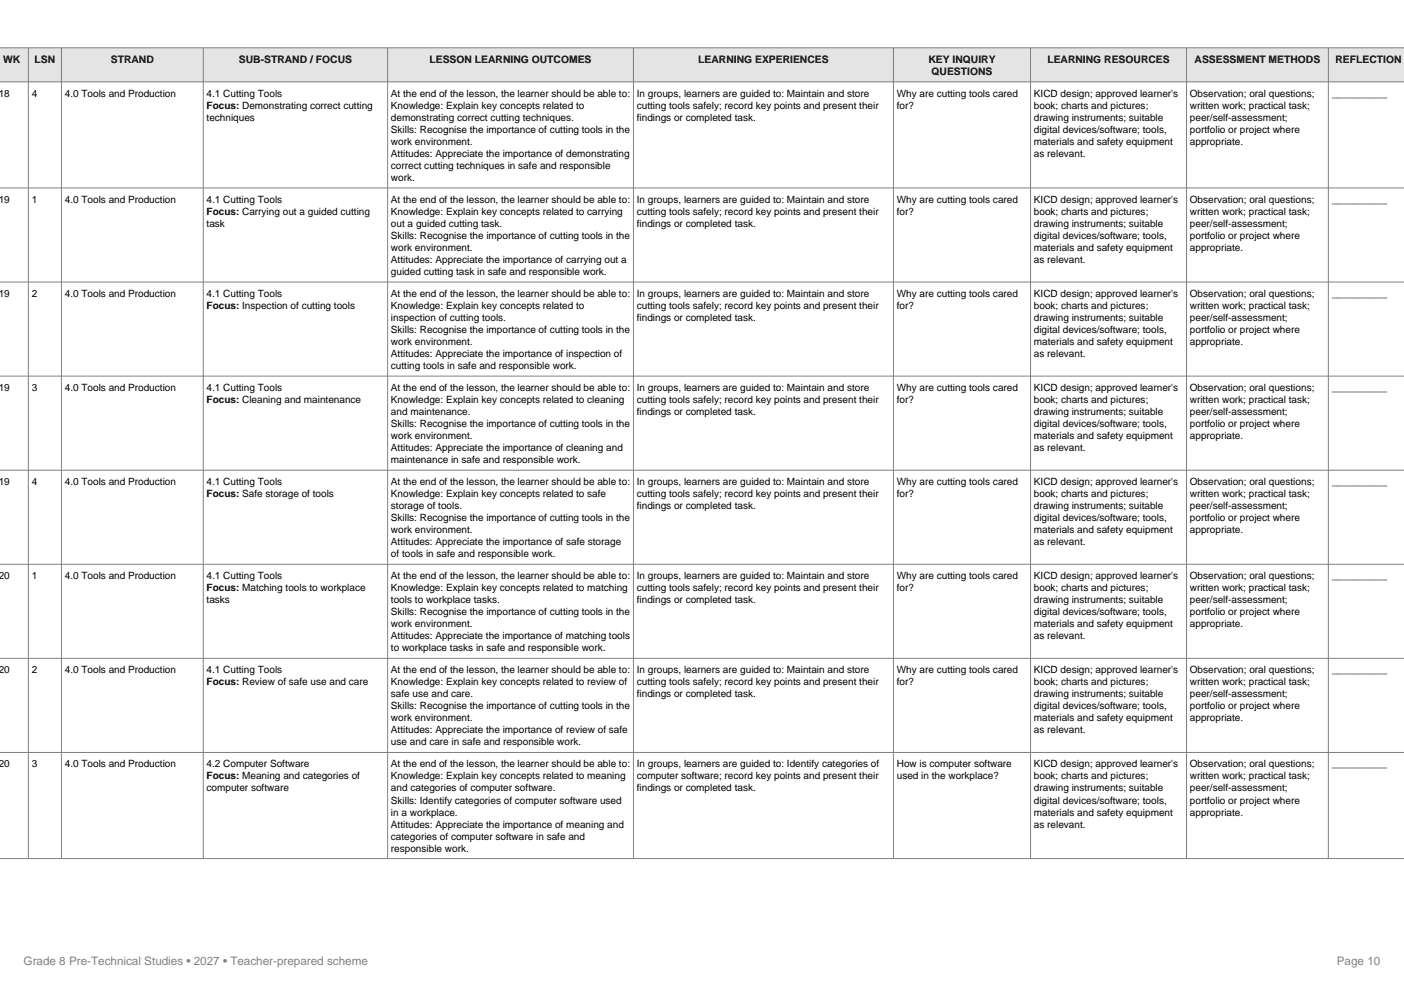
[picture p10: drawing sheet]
<svg xmlns="http://www.w3.org/2000/svg" width="297mm" height="210mm" viewBox="0 0 297 210" stroke-linecap="round" stroke-linejoin="round" font-family="sans-serif">
<defs><g id="words">
<g font-size="2.5" fill="#808080">
<text x="5" y="204">Grade 8 Pre-Technical Studies • 2027 • Teacher-prepared scheme</text>
<text x="282.8" y="204">Page 10</text>
</g>
<g font-size="2.2">
<text x=".7" y="13.4">WK</text>
<text x="7.3" y="13.4">LSN</text>
<text x="23.4" y="13.4">STRAND</text>
<text x="50.5" y="13.4">SUB-STRAND / FOCUS</text>
<text x="90.9" y="13.4">LESSON LEARNING OUTCOMES</text>
<text x="147.7" y="13.4">LEARNING EXPERIENCES</text>
<text x="196.4" y="13.4">KEY INQUIRY</text>
<text x="197.1" y="15.9">QUESTIONS</text>
<text x="221.6" y="13.4">LEARNING RESOURCES</text>
<text x="252.7" y="13.4">ASSESSMENT METHODS</text>
<text x="282.5" y="13.4">REFLECTION</text>
</g>
<g font-size="2.1">
<text x="-.3" y="20.5">18</text>
<text x="6.7" y="20.5">4</text>
<text x="13.7" y="20.5">4.0 Tools and Production</text>
<text x="43.7" y="20.5">4.1 Cutting Tools</text>
<text x="43.7" y="23">Focus: Demonstrating correct cutting</text>
<text x="82.7" y="20.5">At the end of the lesson, the learner should be able to:</text>
<text x="82.7" y="23">Knowledge: Explain key concepts related to</text>
<text x="134.7" y="20.5">In groups, learners are guided to: Maintain and store</text>
<text x="134.7" y="23">cutting tools safely; record key points and present their</text>
<text x="189.7" y="20.5">Why are cutting tools cared</text>
<text x="189.7" y="23">for?</text>
<text x="218.7" y="20.5">KICD design; approved learner's</text>
<text x="218.7" y="23">book; charts and pictures;</text>
<text x="251.7" y="20.5">Observation; oral questions;</text>
<text x="251.7" y="23">written work; practical task;</text>
<text x="281.7" y="20.5">__________</text>
<text x="43.7" y="25.6">techniques</text>
<text x="82.7" y="25.6">demonstrating correct cutting techniques.</text>
<text x="82.7" y="28.1">Skills: Recognise the importance of cutting tools in the</text>
<text x="134.7" y="25.6">findings or completed task.</text>
<text x="218.7" y="25.6">drawing instruments; suitable</text>
<text x="218.7" y="28.1">digital devices/software; tools,</text>
<text x="251.7" y="25.6">peer/self-assessment;</text>
<text x="251.7" y="28.1">portfolio or project where</text>
<text x="82.7" y="30.6">work environment.</text>
<text x="82.7" y="33.2">Attitudes: Appreciate the importance of demonstrating</text>
<text x="82.7" y="35.7">correct cutting techniques in safe and responsible</text>
<text x="218.7" y="30.6">materials and safety equipment</text>
<text x="218.7" y="33.2">as relevant.</text>
<text x="251.7" y="30.6">appropriate.</text>
<text x="82.7" y="38.3">work.</text>
<text x="-.3" y="42.9">19</text>
<text x="6.7" y="42.9">1</text>
<text x="13.7" y="42.9">4.0 Tools and Production</text>
<text x="43.7" y="42.9">4.1 Cutting Tools</text>
<text x="43.7" y="45.5">Focus: Carrying out a guided cutting</text>
<text x="82.7" y="42.9">At the end of the lesson, the learner should be able to:</text>
<text x="82.7" y="45.5">Knowledge: Explain key concepts related to carrying</text>
<text x="134.7" y="42.9">In groups, learners are guided to: Maintain and store</text>
<text x="134.7" y="45.5">cutting tools safely; record key points and present their</text>
<text x="189.7" y="42.9">Why are cutting tools cared</text>
<text x="189.7" y="45.5">for?</text>
<text x="218.7" y="42.9">KICD design; approved learner's</text>
<text x="218.7" y="45.5">book; charts and pictures;</text>
<text x="251.7" y="42.9">Observation; oral questions;</text>
<text x="251.7" y="45.5">written work; practical task;</text>
<text x="281.7" y="42.9">__________</text>
<text x="43.7" y="48">task</text>
<text x="82.7" y="48">out a guided cutting task.</text>
<text x="82.7" y="50.5">Skills: Recognise the importance of cutting tools in the</text>
<text x="82.7" y="53.1">work environment.</text>
<text x="134.7" y="48">findings or completed task.</text>
<text x="218.7" y="48">drawing instruments; suitable</text>
<text x="218.7" y="50.5">digital devices/software; tools,</text>
<text x="218.7" y="53.1">materials and safety equipment</text>
<text x="251.7" y="48">peer/self-assessment;</text>
<text x="251.7" y="50.5">portfolio or project where</text>
<text x="251.7" y="53.1">appropriate.</text>
<text x="82.7" y="55.6">Attitudes: Appreciate the importance of carrying out a</text>
<text x="82.7" y="58.2">guided cutting task in safe and responsible work.</text>
<text x="218.7" y="55.6">as relevant.</text>
<text x="-.3" y="62.8">19</text>
<text x="6.7" y="62.8">2</text>
<text x="13.7" y="62.8">4.0 Tools and Production</text>
<text x="43.7" y="62.8">4.1 Cutting Tools</text>
<text x="43.7" y="65.4">Focus: Inspection of cutting tools</text>
<text x="82.7" y="62.8">At the end of the lesson, the learner should be able to:</text>
<text x="82.7" y="65.4">Knowledge: Explain key concepts related to</text>
<text x="134.7" y="62.8">In groups, learners are guided to: Maintain and store</text>
<text x="134.7" y="65.4">cutting tools safely; record key points and present their</text>
<text x="189.7" y="62.8">Why are cutting tools cared</text>
<text x="189.7" y="65.4">for?</text>
<text x="218.7" y="62.8">KICD design; approved learner's</text>
<text x="218.7" y="65.4">book; charts and pictures;</text>
<text x="251.7" y="62.8">Observation; oral questions;</text>
<text x="251.7" y="65.4">written work; practical task;</text>
<text x="281.7" y="62.8">__________</text>
<text x="82.7" y="67.9">inspection of cutting tools.</text>
<text x="82.7" y="70.4">Skills: Recognise the importance of cutting tools in the</text>
<text x="134.7" y="67.9">findings or completed task.</text>
<text x="218.7" y="67.9">drawing instruments; suitable</text>
<text x="218.7" y="70.4">digital devices/software; tools,</text>
<text x="251.7" y="67.9">peer/self-assessment;</text>
<text x="251.7" y="70.4">portfolio or project where</text>
<text x="82.7" y="73">work environment.</text>
<text x="82.7" y="75.5">Attitudes: Appreciate the importance of inspection of</text>
<text x="218.7" y="73">materials and safety equipment</text>
<text x="218.7" y="75.5">as relevant.</text>
<text x="251.7" y="73">appropriate.</text>
<text x="-.3" y="82.7">19</text>
<text x="6.7" y="82.7">3</text>
<text x="13.7" y="82.7">4.0 Tools and Production</text>
<text x="43.7" y="82.7">4.1 Cutting Tools</text>
<text x="82.7" y="78.1">cutting tools in safe and responsible work.</text>
<text x="82.7" y="82.7">At the end of the lesson, the learner should be able to:</text>
<text x="134.7" y="82.7">In groups, learners are guided to: Maintain and store</text>
<text x="189.7" y="82.7">Why are cutting tools cared</text>
<text x="218.7" y="82.7">KICD design; approved learner's</text>
<text x="251.7" y="82.7">Observation; oral questions;</text>
<text x="281.7" y="82.7">__________</text>
<text x="43.7" y="85.3">Focus: Cleaning and maintenance</text>
<text x="82.7" y="85.3">Knowledge: Explain key concepts related to cleaning</text>
<text x="82.7" y="87.8">and maintenance.</text>
<text x="134.7" y="85.3">cutting tools safely; record key points and present their</text>
<text x="134.7" y="87.8">findings or completed task.</text>
<text x="189.7" y="85.3">for?</text>
<text x="218.7" y="85.3">book; charts and pictures;</text>
<text x="218.7" y="87.8">drawing instruments; suitable</text>
<text x="251.7" y="85.3">written work; practical task;</text>
<text x="251.7" y="87.8">peer/self-assessment;</text>
<text x="82.7" y="90.3">Skills: Recognise the importance of cutting tools in the</text>
<text x="82.7" y="92.9">work environment.</text>
<text x="82.7" y="95.4">Attitudes: Appreciate the importance of cleaning and</text>
<text x="218.7" y="90.3">digital devices/software; tools,</text>
<text x="218.7" y="92.9">materials and safety equipment</text>
<text x="218.7" y="95.4">as relevant.</text>
<text x="251.7" y="90.3">portfolio or project where</text>
<text x="251.7" y="92.9">appropriate.</text>
<text x="82.7" y="98">maintenance in safe and responsible work.</text>
<text x="-.3" y="102.6">19</text>
<text x="6.7" y="102.6">4</text>
<text x="13.7" y="102.6">4.0 Tools and Production</text>
<text x="43.7" y="102.6">4.1 Cutting Tools</text>
<text x="43.7" y="105.2">Focus: Safe storage of tools</text>
<text x="82.7" y="102.6">At the end of the lesson, the learner should be able to:</text>
<text x="82.7" y="105.2">Knowledge: Explain key concepts related to safe</text>
<text x="82.7" y="107.7">storage of tools.</text>
<text x="134.7" y="102.6">In groups, learners are guided to: Maintain and store</text>
<text x="134.7" y="105.2">cutting tools safely; record key points and present their</text>
<text x="134.7" y="107.7">findings or completed task.</text>
<text x="189.7" y="102.6">Why are cutting tools cared</text>
<text x="189.7" y="105.2">for?</text>
<text x="218.7" y="102.6">KICD design; approved learner's</text>
<text x="218.7" y="105.2">book; charts and pictures;</text>
<text x="218.7" y="107.7">drawing instruments; suitable</text>
<text x="251.7" y="102.6">Observation; oral questions;</text>
<text x="251.7" y="105.2">written work; practical task;</text>
<text x="251.7" y="107.7">peer/self-assessment;</text>
<text x="281.7" y="102.6">__________</text>
<text x="82.7" y="110.2">Skills: Recognise the importance of cutting tools in the</text>
<text x="82.7" y="112.8">work environment.</text>
<text x="218.7" y="110.2">digital devices/software; tools,</text>
<text x="218.7" y="112.8">materials and safety equipment</text>
<text x="251.7" y="110.2">portfolio or project where</text>
<text x="251.7" y="112.8">appropriate.</text>
<text x="82.7" y="115.3">Attitudes: Appreciate the importance of safe storage</text>
<text x="82.7" y="117.9">of tools in safe and responsible work.</text>
<text x="218.7" y="115.3">as relevant.</text>
<text x="-.3" y="122.5">20</text>
<text x="6.7" y="122.5">1</text>
<text x="13.7" y="122.5">4.0 Tools and Production</text>
<text x="43.7" y="122.5">4.1 Cutting Tools</text>
<text x="43.7" y="125.1">Focus: Matching tools to workplace</text>
<text x="82.7" y="122.5">At the end of the lesson, the learner should be able to:</text>
<text x="82.7" y="125.1">Knowledge: Explain key concepts related to matching</text>
<text x="134.7" y="122.5">In groups, learners are guided to: Maintain and store</text>
<text x="134.7" y="125.1">cutting tools safely; record key points and present their</text>
<text x="189.7" y="122.5">Why are cutting tools cared</text>
<text x="189.7" y="125.1">for?</text>
<text x="218.7" y="122.5">KICD design; approved learner's</text>
<text x="218.7" y="125.1">book; charts and pictures;</text>
<text x="251.7" y="122.5">Observation; oral questions;</text>
<text x="251.7" y="125.1">written work; practical task;</text>
<text x="281.7" y="122.5">__________</text>
<text x="43.7" y="127.6">tasks</text>
<text x="82.7" y="127.6">tools to workplace tasks.</text>
<text x="82.7" y="130.1">Skills: Recognise the importance of cutting tools in the</text>
<text x="134.7" y="127.6">findings or completed task.</text>
<text x="218.7" y="127.6">drawing instruments; suitable</text>
<text x="218.7" y="130.1">digital devices/software; tools,</text>
<text x="251.7" y="127.6">peer/self-assessment;</text>
<text x="251.7" y="130.1">portfolio or project where</text>
<text x="82.7" y="132.7">work environment.</text>
<text x="82.7" y="135.2">Attitudes: Appreciate the importance of matching tools</text>
<text x="82.7" y="137.8">to workplace tasks in safe and responsible work.</text>
<text x="218.7" y="132.7">materials and safety equipment</text>
<text x="218.7" y="135.2">as relevant.</text>
<text x="251.7" y="132.7">appropriate.</text>
<text x="-.3" y="142.4">20</text>
<text x="6.7" y="142.4">2</text>
<text x="13.7" y="142.4">4.0 Tools and Production</text>
<text x="43.7" y="142.4">4.1 Cutting Tools</text>
<text x="82.7" y="142.4">At the end of the lesson, the learner should be able to:</text>
<text x="134.7" y="142.4">In groups, learners are guided to: Maintain and store</text>
<text x="189.7" y="142.4">Why are cutting tools cared</text>
<text x="218.7" y="142.4">KICD design; approved learner's</text>
<text x="251.7" y="142.4">Observation; oral questions;</text>
<text x="281.7" y="142.4">__________</text>
<text x="43.7" y="144.9">Focus: Review of safe use and care</text>
<text x="82.7" y="144.9">Knowledge: Explain key concepts related to review of</text>
<text x="82.7" y="147.5">safe use and care.</text>
<text x="134.7" y="144.9">cutting tools safely; record key points and present their</text>
<text x="134.7" y="147.5">findings or completed task.</text>
<text x="189.7" y="144.9">for?</text>
<text x="218.7" y="144.9">book; charts and pictures;</text>
<text x="218.7" y="147.5">drawing instruments; suitable</text>
<text x="251.7" y="144.9">written work; practical task;</text>
<text x="251.7" y="147.5">peer/self-assessment;</text>
<text x="82.7" y="150">Skills: Recognise the importance of cutting tools in the</text>
<text x="82.7" y="152.6">work environment.</text>
<text x="82.7" y="155.1">Attitudes: Appreciate the importance of review of safe</text>
<text x="218.7" y="150">digital devices/software; tools,</text>
<text x="218.7" y="152.6">materials and safety equipment</text>
<text x="218.7" y="155.1">as relevant.</text>
<text x="251.7" y="150">portfolio or project where</text>
<text x="251.7" y="152.6">appropriate.</text>
<text x="82.7" y="157.6">use and care in safe and responsible work.</text>
<text x="-.3" y="162.3">20</text>
<text x="6.7" y="162.3">3</text>
<text x="13.7" y="162.3">4.0 Tools and Production</text>
<text x="43.7" y="162.3">4.2 Computer Software</text>
<text x="43.7" y="164.8">Focus: Meaning and categories of</text>
<text x="43.7" y="167.4">computer software</text>
<text x="82.7" y="162.3">At the end of the lesson, the learner should be able to:</text>
<text x="82.7" y="164.8">Knowledge: Explain key concepts related to meaning</text>
<text x="82.7" y="167.4">and categories of computer software.</text>
<text x="134.7" y="162.3">In groups, learners are guided to: Identify categories of</text>
<text x="134.7" y="164.8">computer software; record key points and present their</text>
<text x="134.7" y="167.4">findings or completed task.</text>
<text x="189.7" y="162.3">How is computer software</text>
<text x="189.7" y="164.8">used in the workplace?</text>
<text x="218.7" y="162.3">KICD design; approved learner's</text>
<text x="218.7" y="164.8">book; charts and pictures;</text>
<text x="218.7" y="167.4">drawing instruments; suitable</text>
<text x="251.7" y="162.3">Observation; oral questions;</text>
<text x="251.7" y="164.8">written work; practical task;</text>
<text x="251.7" y="167.4">peer/self-assessment;</text>
<text x="281.7" y="162.3">__________</text>
<text x="82.7" y="169.9">Skills: Identify categories of computer software used</text>
<text x="82.7" y="172.5">in a workplace.</text>
<text x="218.7" y="169.9">digital devices/software; tools,</text>
<text x="218.7" y="172.5">materials and safety equipment</text>
<text x="251.7" y="169.9">portfolio or project where</text>
<text x="251.7" y="172.5">appropriate.</text>
<text x="82.7" y="175">Attitudes: Appreciate the importance of meaning and</text>
<text x="82.7" y="177.5">categories of computer software in safe and</text>
<text x="218.7" y="175">as relevant.</text>
<text x="82.7" y="180.1">responsible work.</text>
</g>
</g></defs>
<path d="M-.1 10.1h297.2v7.2h-297.2z" fill-rule="evenodd" fill="#dce6f1"/>
<g fill="none" stroke="#808080" stroke-width=".21">
<path d="M-.1 10.1h297.2M-.1 17.3h297.2M6 10.1v171.5M13 10.1v171.5M43 10.1v171.5M82 10.1v171.5M134 10.1v171.5M189 10.1v171.5M218 10.1v171.5M251 10.1v171.5M281 10.1v171.5M-.1 39.7h297.2"/>
<path d="M-.1 59.6h297.2M-.1 79.5h297.2M-.1 99.4h297.2M-.1 119.3h297.2M-.1 139.2h297.2M-.1 159.1h297.2M-.1 181.6h297.2"/>
</g>
<use href="#words"/>
</svg>
